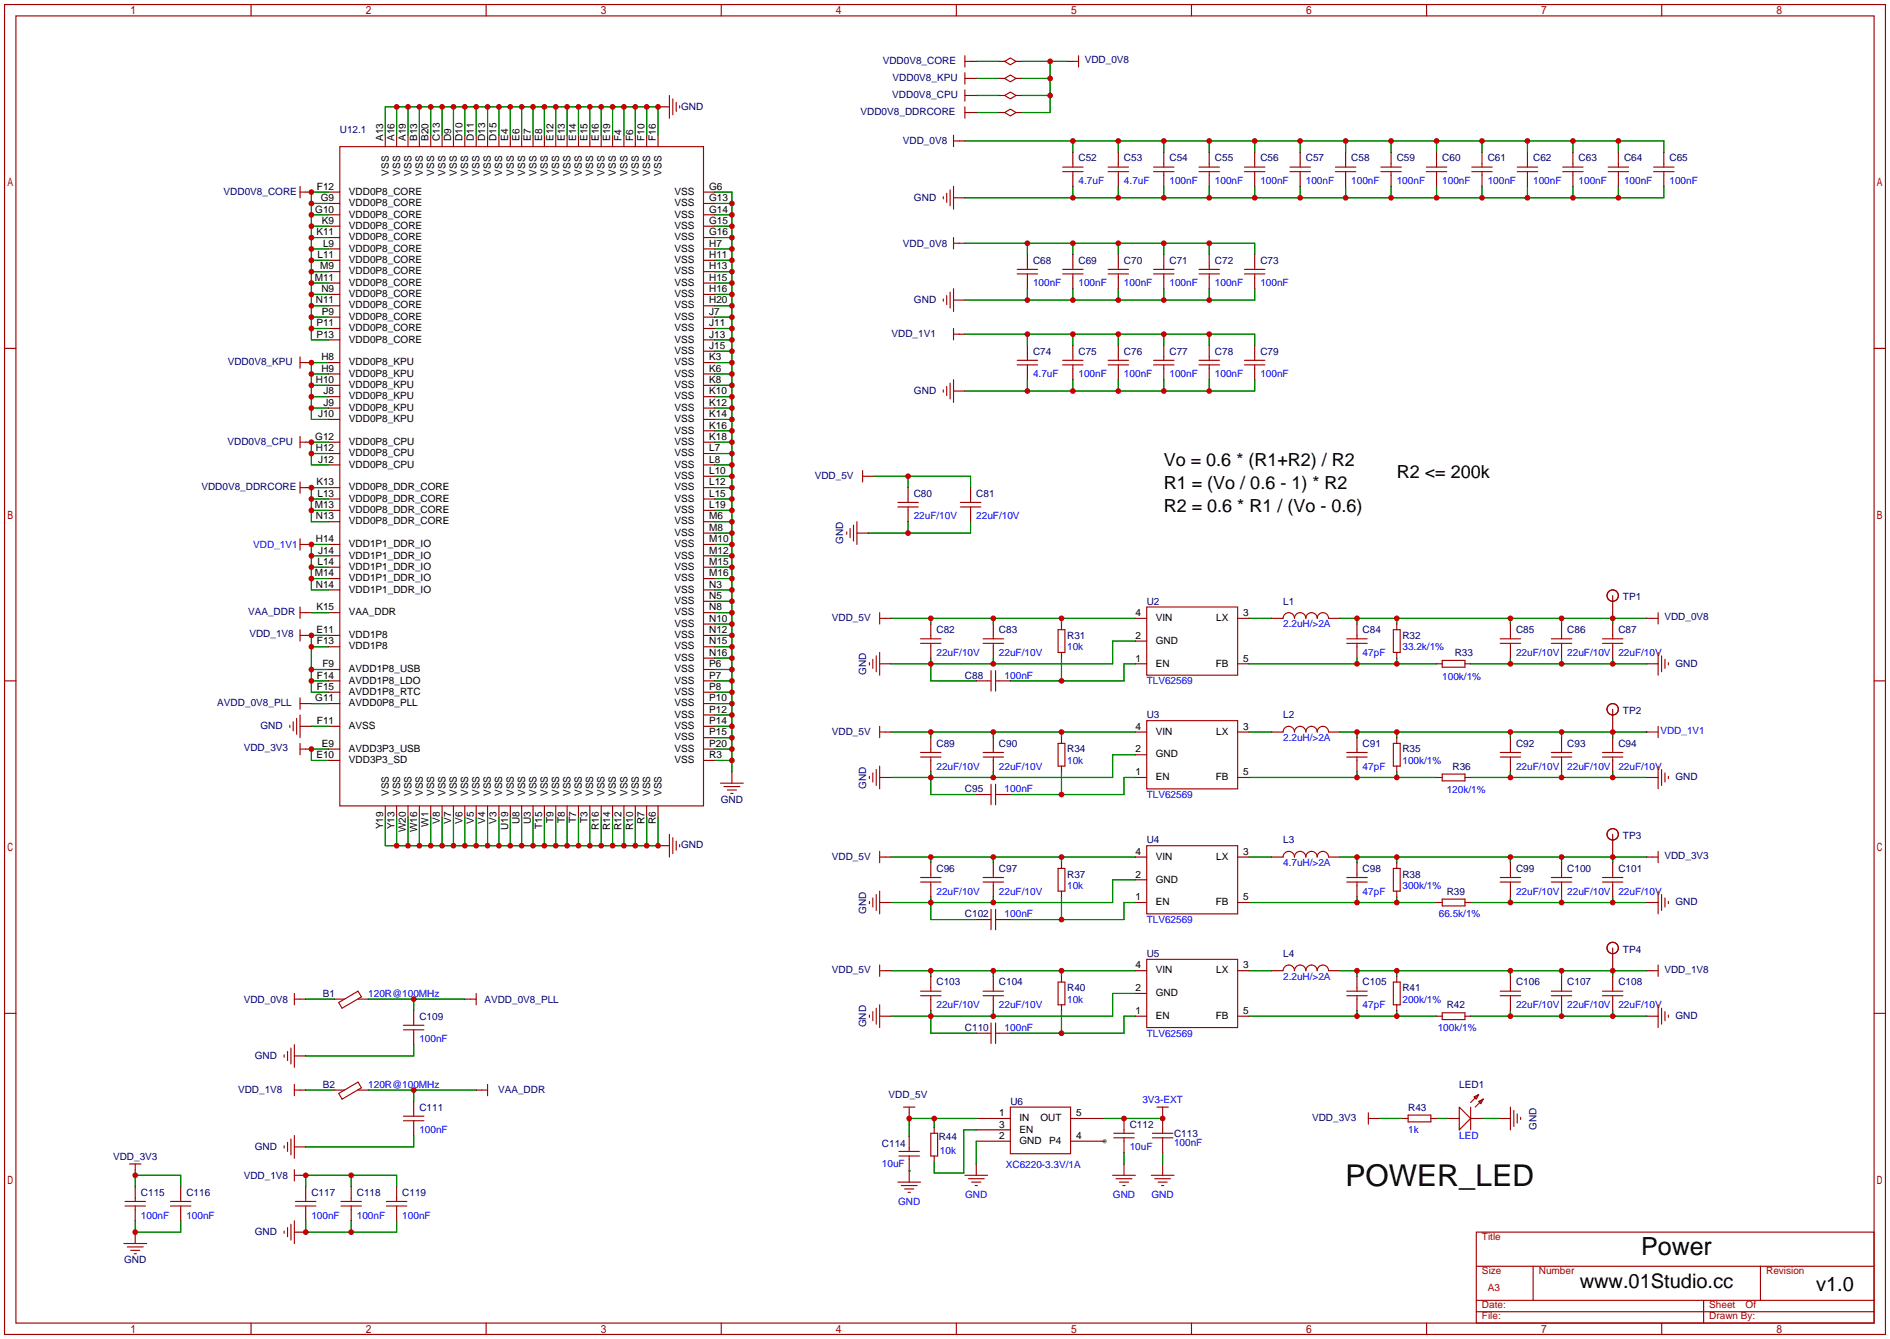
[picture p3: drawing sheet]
<svg xmlns="http://www.w3.org/2000/svg" width="422mm" height="299mm" viewBox="0 0 422 299" stroke-linecap="round" stroke-linejoin="round" font-family="sans-serif">
<defs><g id="words">
<text font-size="6.7" x="300.7" y="264.9">POWER_LED</text>
<text font-size="5.6" x="366.8" y="280.4">Power</text>
<g font-size="4.5">
<text x="353.1" y="287.8">www.01Studio.cc</text>
<text x="405.9" y="288.5">v1.0</text>
</g>
<g font-size="4">
<text x="260.1" y="104.2">Vo = 0.6 * (R1+R2) / R2</text>
<text x="312.2" y="106.8">R2 &lt;= 200k</text>
<text x="260.1" y="109.3">R1 = (Vo / 0.6 - 1) * R2</text>
<text x="260.1" y="114.4">R2 = 0.6 * R1 / (Vo - 0.6)</text>
</g>
<g font-size="2.2" fill="#000080">
<text x="197.3" y="14.3">VDD0V8_CORE</text>
<text x="242.4" y="14.2">VDD_0V8</text>
<text x="199.4" y="21.9">VDD0V8_CPU</text>
<text x="199.5" y="18.1">VDD0V8_KPU</text>
<text x="75.9" y="29.7">U12.1</text>
<text x="152.2" y="24.5">GND</text>
<text x="192.3" y="25.8">VDD0V8_DDRCORE</text>
<text x="201.8" y="32.3">VDD_0V8</text>
<text x="241" y="36.1">C52</text>
<text x="251.2" y="36.1">C53</text>
<text x="261.4" y="36.1">C54</text>
<text x="271.5" y="36.1">C55</text>
<text x="281.7" y="36.1">C56</text>
<text x="291.8" y="36.1">C57</text>
<text x="302" y="36.1">C58</text>
<text x="312.2" y="36.1">C59</text>
<text x="322.3" y="36.1">C60</text>
<text x="332.5" y="36.1">C61</text>
<text x="342.6" y="36.1">C62</text>
<text x="352.8" y="36.1">C63</text>
<text x="363" y="36.1">C64</text>
<text x="373.1" y="36.1">C65</text>
<text x="50" y="43.5">VDD0V8_CORE</text>
<text x="204.3" y="44.8">GND</text>
<text x="201.8" y="55.1">VDD_0V8</text>
<text x="230.9" y="58.9">C68</text>
<text x="241" y="58.9">C69</text>
<text x="251.2" y="58.9">C70</text>
<text x="261.4" y="58.9">C71</text>
<text x="271.5" y="58.9">C72</text>
<text x="281.7" y="58.9">C73</text>
<text x="204.3" y="67.7">GND</text>
<text x="199.2" y="75.3">VDD_1V1</text>
<text x="50.9" y="81.6">VDD0V8_KPU</text>
<text x="230.9" y="79.2">C74</text>
<text x="241" y="79.2">C75</text>
<text x="251.2" y="79.2">C76</text>
<text x="261.4" y="79.2">C77</text>
<text x="271.5" y="79.2">C78</text>
<text x="281.7" y="79.2">C79</text>
<text x="204.3" y="88">GND</text>
<text x="50.8" y="99.4">VDD0V8_CPU</text>
<text x="182.1" y="107">VDD_5V</text>
<text x="45" y="109.6">VDD0V8_DDRCORE</text>
<text x="204.2" y="111">C80</text>
<text x="218.2" y="111">C81</text>
<text x="188.5" y="121.6" transform="rotate(-90 188.5 121.6)">GND</text>
<text x="55.4" y="137.5">VAA_DDR</text>
<text x="256.3" y="135.1">U2</text>
<text x="286.8" y="135.1">L1</text>
<text x="362.7" y="134.1">TP1</text>
<text x="55.7" y="142.4">VDD_1V8</text>
<text x="185.9" y="138.8">VDD_5V</text>
<text x="209.3" y="141.5">C82</text>
<text x="223.3" y="141.5">C83</text>
<text x="238.5" y="142.7">R31</text>
<text x="304.5" y="141.5">C84</text>
<text x="313.4" y="142.7">R32</text>
<text x="338.8" y="141.5">C85</text>
<text x="350.3" y="141.5">C86</text>
<text x="361.7" y="141.5">C87</text>
<text x="372" y="138.6">VDD_0V8</text>
<text x="325.1" y="146.6">R33</text>
<text x="374.5" y="148.9">GND</text>
<text x="193.5" y="150.8" transform="rotate(-90 193.5 150.8)">GND</text>
<text x="215.6" y="151.6">C88</text>
<text x="48.6" y="157.7">AVDD_0V8_PLL</text>
<text x="256.3" y="160.5">U3</text>
<text x="286.8" y="160.5">L2</text>
<text x="362.7" y="159.5">TP2</text>
<text x="54.5" y="167.8">VDD_3V3</text>
<text x="58.2" y="162.9">GND</text>
<text x="185.9" y="164.2">VDD_5V</text>
<text x="209.3" y="166.9">C89</text>
<text x="223.3" y="166.9">C90</text>
<text x="304.5" y="166.9">C91</text>
<text x="338.8" y="166.9">C92</text>
<text x="350.3" y="166.9">C93</text>
<text x="361.7" y="166.9">C94</text>
<text x="238.5" y="168.1">R34</text>
<text x="313.4" y="168.1">R35</text>
<text x="324.6" y="172">R36</text>
<text x="161.1" y="179.4">GND</text>
<text x="193.5" y="176.2" transform="rotate(-90 193.5 176.2)">GND</text>
<text x="215.6" y="177">C95</text>
<text x="374.5" y="174.3">GND</text>
<text x="152.2" y="189.6">GND</text>
<text x="256.3" y="188.5">U4</text>
<text x="286.8" y="188.5">L3</text>
<text x="362.7" y="187.5">TP3</text>
<text x="372" y="192">VDD_3V3</text>
<text x="185.9" y="192.1">VDD_5V</text>
<text x="209.3" y="194.8">C96</text>
<text x="223.3" y="194.8">C97</text>
<text x="238.5" y="196.1">R37</text>
<text x="304.5" y="194.8">C98</text>
<text x="313.4" y="196.1">R38</text>
<text x="338.8" y="194.8">C99</text>
<text x="350.3" y="194.8">C100</text>
<text x="361.7" y="194.8">C101</text>
<text x="323.3" y="199.9">R39</text>
<text x="374.5" y="202.3">GND</text>
<text x="193.5" y="204.2" transform="rotate(-90 193.5 204.2)">GND</text>
<text x="215.6" y="205">C102</text>
<text x="256.3" y="213.9">U5</text>
<text x="286.8" y="213.9">L4</text>
<text x="362.7" y="212.9">TP4</text>
<text x="185.9" y="217.5">VDD_5V</text>
<text x="209.3" y="220.2">C103</text>
<text x="223.3" y="220.2">C104</text>
<text x="238.5" y="221.5">R40</text>
<text x="304.5" y="220.2">C105</text>
<text x="313.4" y="221.5">R41</text>
<text x="338.8" y="220.2">C106</text>
<text x="350.3" y="220.2">C107</text>
<text x="361.7" y="220.2">C108</text>
<text x="372" y="217.4">VDD_1V8</text>
<text x="54.5" y="224">VDD_0V8</text>
<text x="72.1" y="222.8">B1</text>
<text x="93.7" y="227.8">C109</text>
<text x="108.3" y="224">AVDD_0V8_PLL</text>
<text x="323.3" y="225.3">R42</text>
<text x="374.5" y="227.7">GND</text>
<text x="193.5" y="229.6" transform="rotate(-90 193.5 229.6)">GND</text>
<text x="215.6" y="230.4">C110</text>
<text x="57" y="236.6">GND</text>
<text x="53.2" y="244.3">VDD_1V8</text>
<text x="72.1" y="243.1">B2</text>
<text x="111.3" y="244.2">VAA_DDR</text>
<text x="198.6" y="245.5">VDD_5V</text>
<text x="326.1" y="243.1">LED1</text>
<text x="93.7" y="248.2">C111</text>
<text x="225.8" y="246.9">U6</text>
<text x="252.5" y="252">C112</text>
<text x="293.2" y="250.4">VDD_3V3</text>
<text x="314.7" y="248.2">R43</text>
<text x="57" y="256.9">GND</text>
<text x="197.1" y="256.3">C114</text>
<text x="209.8" y="254.8">R44</text>
<text x="262.4" y="254">C113</text>
<text x="343.4" y="252.4" transform="rotate(-90 343.4 252.4)">GND</text>
<text x="25.3" y="259.3">VDD_3V3</text>
<text x="54.5" y="263.4">VDD_1V8</text>
<text x="31.5" y="267.2">C115</text>
<text x="41.7" y="267.2">C116</text>
<text x="69.6" y="267.2">C117</text>
<text x="79.8" y="267.2">C118</text>
<text x="89.9" y="267.2">C119</text>
<text x="57" y="275.9">GND</text>
<text x="27.7" y="282.3">GND</text>
</g>
<g font-size="2.2">
<text x="85.6" y="31.5" transform="rotate(-90 85.6 31.5)">A13</text>
<text x="88.1" y="31.5" transform="rotate(-90 88.1 31.5)">A16</text>
<text x="90.7" y="31.5" transform="rotate(-90 90.7 31.5)">A19</text>
<text x="93.2" y="31.5" transform="rotate(-90 93.2 31.5)">B13</text>
<text x="95.8" y="31.5" transform="rotate(-90 95.8 31.5)">B20</text>
<text x="98.3" y="31.5" transform="rotate(-90 98.3 31.5)">C13</text>
<text x="100.8" y="31.5" transform="rotate(-90 100.8 31.5)">D9</text>
<text x="103.4" y="31.5" transform="rotate(-90 103.4 31.5)">D10</text>
<text x="105.9" y="31.5" transform="rotate(-90 105.9 31.5)">D11</text>
<text x="108.5" y="31.5" transform="rotate(-90 108.5 31.5)">D13</text>
<text x="111" y="31.5" transform="rotate(-90 111 31.5)">D15</text>
<text x="113.5" y="31.5" transform="rotate(-90 113.5 31.5)">E4</text>
<text x="116.1" y="31.5" transform="rotate(-90 116.1 31.5)">E6</text>
<text x="118.6" y="31.5" transform="rotate(-90 118.6 31.5)">E7</text>
<text x="121.2" y="31.5" transform="rotate(-90 121.2 31.5)">E8</text>
<text x="123.7" y="31.5" transform="rotate(-90 123.7 31.5)">E12</text>
<text x="126.2" y="31.5" transform="rotate(-90 126.2 31.5)">E13</text>
<text x="128.8" y="31.5" transform="rotate(-90 128.8 31.5)">E14</text>
<text x="131.3" y="31.5" transform="rotate(-90 131.3 31.5)">E15</text>
<text x="133.9" y="31.5" transform="rotate(-90 133.9 31.5)">E16</text>
<text x="136.4" y="31.5" transform="rotate(-90 136.4 31.5)">E19</text>
<text x="138.9" y="31.5" transform="rotate(-90 138.9 31.5)">F4</text>
<text x="141.5" y="31.5" transform="rotate(-90 141.5 31.5)">F6</text>
<text x="144" y="31.5" transform="rotate(-90 144 31.5)">F10</text>
<text x="146.6" y="31.5" transform="rotate(-90 146.6 31.5)">F16</text>
<text x="86.9" y="39.3" transform="rotate(-90 86.9 39.3)">VSS</text>
<text x="89.4" y="39.3" transform="rotate(-90 89.4 39.3)">VSS</text>
<text x="91.9" y="39.3" transform="rotate(-90 91.9 39.3)">VSS</text>
<text x="94.5" y="39.3" transform="rotate(-90 94.5 39.3)">VSS</text>
<text x="97" y="39.3" transform="rotate(-90 97 39.3)">VSS</text>
<text x="99.6" y="39.3" transform="rotate(-90 99.6 39.3)">VSS</text>
<text x="102.1" y="39.3" transform="rotate(-90 102.1 39.3)">VSS</text>
<text x="104.6" y="39.3" transform="rotate(-90 104.6 39.3)">VSS</text>
<text x="107.2" y="39.3" transform="rotate(-90 107.2 39.3)">VSS</text>
<text x="109.7" y="39.3" transform="rotate(-90 109.7 39.3)">VSS</text>
<text x="112.3" y="39.3" transform="rotate(-90 112.3 39.3)">VSS</text>
<text x="114.8" y="39.3" transform="rotate(-90 114.8 39.3)">VSS</text>
<text x="117.3" y="39.3" transform="rotate(-90 117.3 39.3)">VSS</text>
<text x="119.9" y="39.3" transform="rotate(-90 119.9 39.3)">VSS</text>
<text x="122.4" y="39.3" transform="rotate(-90 122.4 39.3)">VSS</text>
<text x="125" y="39.3" transform="rotate(-90 125 39.3)">VSS</text>
<text x="127.5" y="39.3" transform="rotate(-90 127.5 39.3)">VSS</text>
<text x="130" y="39.3" transform="rotate(-90 130 39.3)">VSS</text>
<text x="132.6" y="39.3" transform="rotate(-90 132.6 39.3)">VSS</text>
<text x="135.1" y="39.3" transform="rotate(-90 135.1 39.3)">VSS</text>
<text x="137.7" y="39.3" transform="rotate(-90 137.7 39.3)">VSS</text>
<text x="140.2" y="39.3" transform="rotate(-90 140.2 39.3)">VSS</text>
<text x="142.7" y="39.3" transform="rotate(-90 142.7 39.3)">VSS</text>
<text x="145.3" y="39.3" transform="rotate(-90 145.3 39.3)">VSS</text>
<text x="147.8" y="39.3" transform="rotate(-90 147.8 39.3)">VSS</text>
<text x="70.4" y="47.5">G10</text>
<text x="70.8" y="42.4">F12</text>
<text x="71.7" y="45">G9</text>
<text x="78" y="43.5">VDD0P8_CORE</text>
<text x="78" y="46.1">VDD0P8_CORE</text>
<text x="150.7" y="43.5">VSS</text>
<text x="150.7" y="46.1">VSS</text>
<text x="158.5" y="42.4">G6</text>
<text x="158.5" y="45">G13</text>
<text x="158.5" y="47.5">G14</text>
<text x="70.7" y="52.6">K11</text>
<text x="71.9" y="50">K9</text>
<text x="78" y="48.6">VDD0P8_CORE</text>
<text x="78" y="51.2">VDD0P8_CORE</text>
<text x="78" y="53.7">VDD0P8_CORE</text>
<text x="150.7" y="48.6">VSS</text>
<text x="150.7" y="51.2">VSS</text>
<text x="150.7" y="53.7">VSS</text>
<text x="158.5" y="50">G15</text>
<text x="158.5" y="52.6">G16</text>
<text x="70.9" y="57.7">L11</text>
<text x="72.2" y="55.1">L9</text>
<text x="78" y="56.2">VDD0P8_CORE</text>
<text x="78" y="58.8">VDD0P8_CORE</text>
<text x="150.7" y="56.2">VSS</text>
<text x="150.7" y="58.8">VSS</text>
<text x="158.5" y="55.1">H7</text>
<text x="158.5" y="57.7">H11</text>
<text x="70.3" y="62.7">M11</text>
<text x="71.6" y="60.2">M9</text>
<text x="71.8" y="65.3">N9</text>
<text x="78" y="61.3">VDD0P8_CORE</text>
<text x="78" y="63.9">VDD0P8_CORE</text>
<text x="150.7" y="61.3">VSS</text>
<text x="150.7" y="63.9">VSS</text>
<text x="158.5" y="60.2">H13</text>
<text x="158.5" y="62.7">H15</text>
<text x="158.5" y="65.3">H16</text>
<text x="70.6" y="67.8">N11</text>
<text x="71.9" y="70.4">P9</text>
<text x="78" y="66.4">VDD0P8_CORE</text>
<text x="78" y="68.9">VDD0P8_CORE</text>
<text x="78" y="71.5">VDD0P8_CORE</text>
<text x="150.7" y="66.4">VSS</text>
<text x="150.7" y="68.9">VSS</text>
<text x="150.7" y="71.5">VSS</text>
<text x="158.5" y="67.8">H20</text>
<text x="158.5" y="70.4">J7</text>
<text x="70.7" y="72.9">P11</text>
<text x="70.7" y="75.4">P13</text>
<text x="78" y="74">VDD0P8_CORE</text>
<text x="78" y="76.6">VDD0P8_CORE</text>
<text x="150.7" y="74">VSS</text>
<text x="150.7" y="76.6">VSS</text>
<text x="158.5" y="72.9">J11</text>
<text x="158.5" y="75.4">J13</text>
<text x="158.5" y="78">J15</text>
<text x="71.8" y="80.5">H8</text>
<text x="71.8" y="83.1">H9</text>
<text x="78" y="81.6">VDD0P8_KPU</text>
<text x="150.7" y="79.1">VSS</text>
<text x="150.7" y="81.6">VSS</text>
<text x="158.5" y="80.5">K3</text>
<text x="158.5" y="83.1">K6</text>
<text x="70.6" y="85.6">H10</text>
<text x="72.3" y="88.1">J8</text>
<text x="78" y="84.2">VDD0P8_KPU</text>
<text x="78" y="86.7">VDD0P8_KPU</text>
<text x="78" y="89.3">VDD0P8_KPU</text>
<text x="150.7" y="84.2">VSS</text>
<text x="150.7" y="86.7">VSS</text>
<text x="150.7" y="89.3">VSS</text>
<text x="158.5" y="85.6">K8</text>
<text x="158.5" y="88.1">K10</text>
<text x="71.1" y="93.2">J10</text>
<text x="72.3" y="90.7">J9</text>
<text x="78" y="91.8">VDD0P8_KPU</text>
<text x="78" y="94.3">VDD0P8_KPU</text>
<text x="150.7" y="91.8">VSS</text>
<text x="150.7" y="94.3">VSS</text>
<text x="158.5" y="90.7">K12</text>
<text x="158.5" y="93.2">K14</text>
<text x="158.5" y="95.8">K16</text>
<text x="70.4" y="98.3">G12</text>
<text x="70.6" y="100.8">H12</text>
<text x="78" y="99.4">VDD0P8_CPU</text>
<text x="78" y="102">VDD0P8_CPU</text>
<text x="150.7" y="96.9">VSS</text>
<text x="150.7" y="99.4">VSS</text>
<text x="150.7" y="102">VSS</text>
<text x="158.5" y="98.3">K18</text>
<text x="158.5" y="100.8">L7</text>
<text x="71.1" y="103.4">J12</text>
<text x="78" y="104.5">VDD0P8_CPU</text>
<text x="150.7" y="104.5">VSS</text>
<text x="150.7" y="107">VSS</text>
<text x="158.5" y="103.4">L8</text>
<text x="158.5" y="105.9">L10</text>
<text x="70.3" y="113.5">M13</text>
<text x="70.7" y="108.5">K13</text>
<text x="70.9" y="111">L13</text>
<text x="78" y="109.6">VDD0P8_DDR_CORE</text>
<text x="78" y="112.1">VDD0P8_DDR_CORE</text>
<text x="150.7" y="109.6">VSS</text>
<text x="150.7" y="112.1">VSS</text>
<text x="158.5" y="108.5">L12</text>
<text x="158.5" y="111">L15</text>
<text x="158.5" y="113.5">L19</text>
<text x="70.6" y="116.1">N13</text>
<text x="78" y="114.7">VDD0P8_DDR_CORE</text>
<text x="78" y="117.2">VDD0P8_DDR_CORE</text>
<text x="150.7" y="114.7">VSS</text>
<text x="150.7" y="117.2">VSS</text>
<text x="150.7" y="119.7">VSS</text>
<text x="158.5" y="116.1">M6</text>
<text x="158.5" y="118.6">M8</text>
<text x="70.6" y="121.2">H14</text>
<text x="71.1" y="123.7">J14</text>
<text x="78" y="122.3">VDD1P1_DDR_IO</text>
<text x="78" y="124.8">VDD1P1_DDR_IO</text>
<text x="150.7" y="122.3">VSS</text>
<text x="150.7" y="124.8">VSS</text>
<text x="158.5" y="121.2">M10</text>
<text x="158.5" y="123.7">M12</text>
<text x="70.3" y="128.8">M14</text>
<text x="70.6" y="131.3">N14</text>
<text x="70.9" y="126.2">L14</text>
<text x="78" y="127.4">VDD1P1_DDR_IO</text>
<text x="78" y="129.9">VDD1P1_DDR_IO</text>
<text x="150.7" y="127.4">VSS</text>
<text x="150.7" y="129.9">VSS</text>
<text x="158.5" y="126.2">M15</text>
<text x="158.5" y="128.8">M16</text>
<text x="158.5" y="131.3">N3</text>
<text x="70.7" y="136.4">K15</text>
<text x="78" y="132.4">VDD1P1_DDR_IO</text>
<text x="78" y="137.5">VAA_DDR</text>
<text x="150.7" y="132.4">VSS</text>
<text x="150.7" y="135">VSS</text>
<text x="150.7" y="137.5">VSS</text>
<text x="158.5" y="133.9">N5</text>
<text x="158.5" y="136.4">N8</text>
<text x="253.8" y="137.7">4</text>
<text x="277.9" y="137.7">3</text>
<text x="70.7" y="141.5">E11</text>
<text x="78" y="142.6">VDD1P8</text>
<text x="150.7" y="140.1">VSS</text>
<text x="150.7" y="142.6">VSS</text>
<text x="158.5" y="138.9">N10</text>
<text x="158.5" y="141.5">N12</text>
<text x="253.8" y="142.7">2</text>
<text x="258.3" y="138.8">VIN</text>
<text x="258.3" y="143.9">GND</text>
<text x="271.8" y="138.8">LX</text>
<text x="70.8" y="144">F13</text>
<text x="72.1" y="149.1">F9</text>
<text x="78" y="145.1">VDD1P8</text>
<text x="150.7" y="145.1">VSS</text>
<text x="150.7" y="147.7">VSS</text>
<text x="158.5" y="144">N15</text>
<text x="158.5" y="146.6">N16</text>
<text x="158.5" y="149.1">P6</text>
<text x="253.8" y="147.8">1</text>
<text x="258.3" y="148.9">EN</text>
<text x="271.7" y="148.9">FB</text>
<text x="277.9" y="147.8">5</text>
<text x="70.8" y="151.6">F14</text>
<text x="70.8" y="154.2">F15</text>
<text x="78" y="150.2">AVDD1P8_USB</text>
<text x="78" y="152.8">AVDD1P8_LDO</text>
<text x="78" y="155.3">AVDD1P8_RTC</text>
<text x="150.7" y="150.2">VSS</text>
<text x="150.7" y="152.8">VSS</text>
<text x="150.7" y="155.3">VSS</text>
<text x="158.5" y="151.6">P7</text>
<text x="158.5" y="154.2">P8</text>
<text x="70.4" y="156.7">G11</text>
<text x="70.8" y="161.8">F11</text>
<text x="78" y="157.8">AVDD0P8_PLL</text>
<text x="150.7" y="157.8">VSS</text>
<text x="150.7" y="160.4">VSS</text>
<text x="158.5" y="156.7">P10</text>
<text x="158.5" y="159.3">P12</text>
<text x="158.5" y="161.8">P14</text>
<text x="71.9" y="166.9">E9</text>
<text x="78" y="168">AVDD3P3_USB</text>
<text x="78" y="162.9">AVSS</text>
<text x="150.7" y="162.9">VSS</text>
<text x="150.7" y="165.5">VSS</text>
<text x="150.7" y="168">VSS</text>
<text x="158.5" y="164.3">P15</text>
<text x="158.5" y="166.9">P20</text>
<text x="253.8" y="163.1">4</text>
<text x="258.3" y="164.2">VIN</text>
<text x="271.8" y="164.2">LX</text>
<text x="277.9" y="163.1">3</text>
<text x="70.7" y="169.4">E10</text>
<text x="78" y="170.5">VDD3P3_SD</text>
<text x="150.7" y="170.5">VSS</text>
<text x="158.5" y="169.4">R3</text>
<text x="253.8" y="168.1">2</text>
<text x="253.8" y="173.2">1</text>
<text x="258.3" y="169.3">GND</text>
<text x="277.9" y="173.2">5</text>
<text x="86.9" y="177.9" transform="rotate(-90 86.9 177.9)">VSS</text>
<text x="89.4" y="177.9" transform="rotate(-90 89.4 177.9)">VSS</text>
<text x="91.9" y="177.9" transform="rotate(-90 91.9 177.9)">VSS</text>
<text x="94.5" y="177.9" transform="rotate(-90 94.5 177.9)">VSS</text>
<text x="97" y="177.9" transform="rotate(-90 97 177.9)">VSS</text>
<text x="99.6" y="177.9" transform="rotate(-90 99.6 177.9)">VSS</text>
<text x="102.1" y="177.9" transform="rotate(-90 102.1 177.9)">VSS</text>
<text x="104.6" y="177.9" transform="rotate(-90 104.6 177.9)">VSS</text>
<text x="107.2" y="177.9" transform="rotate(-90 107.2 177.9)">VSS</text>
<text x="109.7" y="177.9" transform="rotate(-90 109.7 177.9)">VSS</text>
<text x="112.3" y="177.9" transform="rotate(-90 112.3 177.9)">VSS</text>
<text x="114.8" y="177.9" transform="rotate(-90 114.8 177.9)">VSS</text>
<text x="117.3" y="177.9" transform="rotate(-90 117.3 177.9)">VSS</text>
<text x="119.9" y="177.9" transform="rotate(-90 119.9 177.9)">VSS</text>
<text x="122.4" y="177.9" transform="rotate(-90 122.4 177.9)">VSS</text>
<text x="125" y="177.9" transform="rotate(-90 125 177.9)">VSS</text>
<text x="127.5" y="177.9" transform="rotate(-90 127.5 177.9)">VSS</text>
<text x="130" y="177.9" transform="rotate(-90 130 177.9)">VSS</text>
<text x="132.6" y="177.9" transform="rotate(-90 132.6 177.9)">VSS</text>
<text x="135.1" y="177.9" transform="rotate(-90 135.1 177.9)">VSS</text>
<text x="137.7" y="177.9" transform="rotate(-90 137.7 177.9)">VSS</text>
<text x="140.2" y="177.9" transform="rotate(-90 140.2 177.9)">VSS</text>
<text x="142.7" y="177.9" transform="rotate(-90 142.7 177.9)">VSS</text>
<text x="145.3" y="177.9" transform="rotate(-90 145.3 177.9)">VSS</text>
<text x="147.8" y="177.9" transform="rotate(-90 147.8 177.9)">VSS</text>
<text x="258.3" y="174.3">EN</text>
<text x="271.7" y="174.3">FB</text>
<text x="85.6" y="185.3" transform="rotate(-90 85.6 185.3)">Y19</text>
<text x="88.1" y="185.3" transform="rotate(-90 88.1 185.3)">Y13</text>
<text x="90.7" y="186" transform="rotate(-90 90.7 186)">W20</text>
<text x="93.2" y="186" transform="rotate(-90 93.2 186)">W16</text>
<text x="95.8" y="184.7" transform="rotate(-90 95.8 184.7)">W1</text>
<text x="98.3" y="184.1" transform="rotate(-90 98.3 184.1)">V8</text>
<text x="100.8" y="184.1" transform="rotate(-90 100.8 184.1)">V7</text>
<text x="103.4" y="184.1" transform="rotate(-90 103.4 184.1)">V6</text>
<text x="105.9" y="184.1" transform="rotate(-90 105.9 184.1)">V5</text>
<text x="108.5" y="184.1" transform="rotate(-90 108.5 184.1)">V4</text>
<text x="111" y="184.1" transform="rotate(-90 111 184.1)">V3</text>
<text x="113.5" y="185.5" transform="rotate(-90 113.5 185.5)">U19</text>
<text x="116.1" y="184.2" transform="rotate(-90 116.1 184.2)">U8</text>
<text x="118.6" y="184.2" transform="rotate(-90 118.6 184.2)">U3</text>
<text x="121.2" y="185.2" transform="rotate(-90 121.2 185.2)">T15</text>
<text x="123.7" y="184" transform="rotate(-90 123.7 184)">T9</text>
<text x="126.2" y="184" transform="rotate(-90 126.2 184)">T8</text>
<text x="128.8" y="184" transform="rotate(-90 128.8 184)">T7</text>
<text x="131.3" y="184" transform="rotate(-90 131.3 184)">T3</text>
<text x="133.9" y="185.5" transform="rotate(-90 133.9 185.5)">R16</text>
<text x="136.4" y="185.5" transform="rotate(-90 136.4 185.5)">R14</text>
<text x="138.9" y="185.5" transform="rotate(-90 138.9 185.5)">R12</text>
<text x="141.5" y="185.5" transform="rotate(-90 141.5 185.5)">R10</text>
<text x="144" y="184.2" transform="rotate(-90 144 184.2)">R7</text>
<text x="146.6" y="184.2" transform="rotate(-90 146.6 184.2)">R6</text>
<text x="253.8" y="191">4</text>
<text x="277.9" y="191">3</text>
<text x="253.8" y="196.1">2</text>
<text x="258.3" y="192.1">VIN</text>
<text x="258.3" y="197.2">GND</text>
<text x="271.8" y="192.1">LX</text>
<text x="253.8" y="201.2">1</text>
<text x="258.3" y="202.3">EN</text>
<text x="271.7" y="202.3">FB</text>
<text x="277.9" y="201.2">5</text>
<text x="253.8" y="216.4">4</text>
<text x="253.8" y="221.5">2</text>
<text x="258.3" y="217.5">VIN</text>
<text x="271.8" y="217.5">LX</text>
<text x="277.9" y="216.4">3</text>
<text x="253.8" y="226.6">1</text>
<text x="258.3" y="222.6">GND</text>
<text x="258.3" y="227.7">EN</text>
<text x="271.7" y="227.7">FB</text>
<text x="277.9" y="226.6">5</text>
<text x="223.3" y="249.4">1</text>
<text x="223.3" y="252">3</text>
<text x="227.8" y="250.5">IN</text>
<text x="232.5" y="250.5">OUT</text>
<text x="240.5" y="249.4">5</text>
<text x="223.3" y="254.5">2</text>
<text x="227.8" y="253.1">EN</text>
<text x="227.8" y="255.6">GND</text>
<text x="234.5" y="255.6">P4</text>
<text x="240.5" y="254.5">4</text>
</g>
<g font-size="2.2" fill="#00f">
<text x="241" y="41.1">4.7uF</text>
<text x="251.2" y="41.1">4.7uF</text>
<text x="261.4" y="41.1">100nF</text>
<text x="271.5" y="41.1">100nF</text>
<text x="281.7" y="41.1">100nF</text>
<text x="291.8" y="41.1">100nF</text>
<text x="302" y="41.1">100nF</text>
<text x="312.2" y="41.1">100nF</text>
<text x="322.3" y="41.1">100nF</text>
<text x="332.5" y="41.1">100nF</text>
<text x="342.6" y="41.1">100nF</text>
<text x="352.8" y="41.1">100nF</text>
<text x="363" y="41.1">100nF</text>
<text x="373.1" y="41.1">100nF</text>
<text x="230.9" y="64">100nF</text>
<text x="241" y="64">100nF</text>
<text x="251.2" y="64">100nF</text>
<text x="261.4" y="64">100nF</text>
<text x="271.5" y="64">100nF</text>
<text x="281.7" y="64">100nF</text>
<text x="230.9" y="84.3">4.7uF</text>
<text x="241" y="84.3">100nF</text>
<text x="251.2" y="84.3">100nF</text>
<text x="261.4" y="84.3">100nF</text>
<text x="271.5" y="84.3">100nF</text>
<text x="281.7" y="84.3">100nF</text>
<text x="204.2" y="116.1">22uF/10V</text>
<text x="218.2" y="116.1">22uF/10V</text>
<text x="56.6" y="122.4">VDD_1V1</text>
<text x="286.8" y="140.2">2.2uH/&gt;2A</text>
<text x="209.3" y="146.6">22uF/10V</text>
<text x="223.3" y="146.6">22uF/10V</text>
<text x="238.5" y="145.3">10k</text>
<text x="304.5" y="146.6">47pF</text>
<text x="313.4" y="145.3">33.2k/1%</text>
<text x="338.8" y="146.6">22uF/10V</text>
<text x="350.3" y="146.6">22uF/10V</text>
<text x="361.7" y="146.6">22uF/10V</text>
<text x="224.5" y="151.6">100nF</text>
<text x="256.3" y="152.9">TLV62569</text>
<text x="322.3" y="151.9">100k/1%</text>
<text x="286.8" y="165.6">2.2uH/&gt;2A</text>
<text x="371.1" y="164">VDD_1V1</text>
<text x="209.3" y="172">22uF/10V</text>
<text x="223.3" y="172">22uF/10V</text>
<text x="238.5" y="170.7">10k</text>
<text x="304.5" y="172">47pF</text>
<text x="313.4" y="170.7">100k/1%</text>
<text x="338.8" y="172">22uF/10V</text>
<text x="350.3" y="172">22uF/10V</text>
<text x="361.7" y="172">22uF/10V</text>
<text x="224.5" y="177">100nF</text>
<text x="256.3" y="178.3">TLV62569</text>
<text x="323.3" y="177.3">120k/1%</text>
<text x="286.8" y="193.5">4.7uH/&gt;2A</text>
<text x="209.3" y="199.9">22uF/10V</text>
<text x="223.3" y="199.9">22uF/10V</text>
<text x="238.5" y="198.6">10k</text>
<text x="304.5" y="199.9">47pF</text>
<text x="313.4" y="198.6">300k/1%</text>
<text x="338.8" y="199.9">22uF/10V</text>
<text x="350.3" y="199.9">22uF/10V</text>
<text x="361.7" y="199.9">22uF/10V</text>
<text x="224.5" y="205">100nF</text>
<text x="256.3" y="206.2">TLV62569</text>
<text x="321.6" y="205">66.5k/1%</text>
<text x="286.8" y="218.9">2.2uH/&gt;2A</text>
<text x="82.3" y="222.8">120R@100MHz</text>
<text x="209.3" y="225.3">22uF/10V</text>
<text x="223.3" y="225.3">22uF/10V</text>
<text x="238.5" y="224">10k</text>
<text x="304.5" y="225.3">47pF</text>
<text x="313.4" y="224">200k/1%</text>
<text x="338.8" y="225.3">22uF/10V</text>
<text x="350.3" y="225.3">22uF/10V</text>
<text x="361.7" y="225.3">22uF/10V</text>
<text x="93.7" y="232.9">100nF</text>
<text x="224.5" y="230.4">100nF</text>
<text x="256.3" y="231.6">TLV62569</text>
<text x="321.3" y="230.4">100k/1%</text>
<text x="82.3" y="243.1">120R@100MHz</text>
<text x="255.3" y="246.4">3V3-EXT</text>
<text x="93.7" y="253.2">100nF</text>
<text x="210.1" y="257.8">10k</text>
<text x="252.5" y="257">10uF</text>
<text x="262.4" y="256">100nF</text>
<text x="314.7" y="253.2">1k</text>
<text x="326.1" y="254.5">LED</text>
<text x="197.1" y="260.9">10uF</text>
<text x="224.8" y="261.1">XC6220-3.3V/1A</text>
<text x="200.7" y="269.2">GND</text>
<text x="215.7" y="267.7">GND</text>
<text x="248.7" y="267.7">GND</text>
<text x="257.4" y="267.7">GND</text>
<text x="31.5" y="272.3">100nF</text>
<text x="41.7" y="272.3">100nF</text>
<text x="69.6" y="272.3">100nF</text>
<text x="79.8" y="272.3">100nF</text>
<text x="89.9" y="272.3">100nF</text>
</g>
<g font-size="2.2" fill="#a00000">
<text x="331.2" y="277.1">Title</text>
<text x="331.2" y="284.7">Size</text>
<text x="343.9" y="284.7">Number</text>
<text x="394.7" y="284.7">Revision</text>
<text x="331.2" y="292.3">Date:</text>
<text x="332.5" y="288.5">A3</text>
<text x="382" y="292.3">Sheet</text>
<text x="390.1" y="292.3">Of</text>
<text x="331.2" y="294.8">File:</text>
<text x="382" y="294.8">Drawn By:</text>
</g>
</g></defs>
<circle cx="246.9" cy="255" r=".51" fill="#999"/>
<g fill="none" stroke="#a10000" stroke-width=".25">
<path d="M1 1h420.4v297.2h-420.4zM3.6 3.6h415.2v292.1h-415.2zM56.1 1v2.6M108.6 1v2.6M161.2 1v2.6M213.7 1v2.6M215.6 12.4v2.6M215.6 16.3v2.5M215.6 13.7h1.3M215.6 17.5h1.3M224.5 13.7l1.3-.7 1.3 .7-1.3 .8zM224.5 17.5l1.3-.7 1.3 .7-1.3 .8z"/>
<path d="M239.8 13.7h1.2M241 12.4v2.6M266.3 1v2.6M318.8 1v2.6M371.4 1v2.6M75.9 32.8h81.3v147.3h-81.3zM149.6 21.3v5.1M150.4 22.1v3.6M151.1 22.9v2M151.9 23.6v.5M213.1 30.2v2.6M213.1 31.5h1.3"/>
<path d="M215.6 20.1v2.5M215.6 23.9v2.5M215.6 21.3h1.3M215.6 25.1h1.3M224.5 21.3l1.3-.7 1.3 .7-1.3 .8zM224.5 25.1l1.3-.7 1.3 .7-1.3 .8zM237.5 38.4h4.6M237.5 37.3h4.6M239.8 36.6v.7M239.8 38.4v.7M247.6 38.4h4.6M247.6 37.3h4.6"/>
<path d="M249.9 36.6v.7M249.9 38.4v.7M257.8 38.4h4.6M257.8 37.3h4.6M260.1 36.6v.7M260.1 38.4v.7M268 38.4h4.5M268 37.3h4.5M270.3 36.6v.7M270.3 38.4v.7M278.1 38.4h4.6M278.1 37.3h4.6"/>
<path d="M280.4 36.6v.7M280.4 38.4v.7M288.3 38.4h4.6M288.3 37.3h4.6M290.6 36.6v.7M290.6 38.4v.7M298.4 38.4h4.6M298.4 37.3h4.6M300.7 36.6v.7M300.7 38.4v.7M308.6 38.4h4.6M308.6 37.3h4.6"/>
<path d="M310.9 36.6v.7M310.9 38.4v.7M318.8 38.4h4.5M318.8 37.3h4.5M321.1 36.6v.7M321.1 38.4v.7M328.9 38.4h4.6M328.9 37.3h4.6M331.2 36.6v.7M331.2 38.4v.7M339.1 38.4h4.6M339.1 37.3h4.6"/>
<path d="M341.4 36.6v.7M341.4 38.4v.7M349.2 38.4h4.6M349.2 37.3h4.6M351.5 36.6v.7M351.5 38.4v.7M359.4 38.4h4.6M359.4 37.3h4.6M361.7 36.6v.7M361.7 38.4v.7M369.6 38.4h4.5M369.6 37.3h4.5"/>
<path d="M371.9 36.6v.7M371.9 38.4v.7M67.1 41.7v2.5M67.1 42.9h1.2M210.8 43.9v.6M211.6 43.2v2M212.3 42.4v3.6M213.1 41.7v5M213.1 53.1v2.5M213.1 54.4h1.3M229.6 59.4v.8M239.8 59.4v.8"/>
<path d="M249.9 59.4v.8M260.1 59.4v.8M270.3 59.4v.8M280.4 59.4v.8M1 77.9h2.6M67.1 79.8v2.5M210.8 66.8v.5M211.6 66v2.1M212.3 65.3v3.5M213.1 64.5v5.1M213.1 73.4v2.5M213.1 74.7h1.3"/>
<path d="M227.3 61.2h4.6M227.3 60.2h4.6M229.6 61.2v.8M229.6 79.8v.7M237.5 61.2h4.6M237.5 60.2h4.6M239.8 61.2v.8M239.8 79.8v.7M247.6 61.2h4.6M247.6 60.2h4.6M249.9 61.2v.8M249.9 79.8v.7"/>
<path d="M257.8 61.2h4.6M257.8 60.2h4.6M260.1 61.2v.8M260.1 79.8v.7M268 61.2h4.5M268 60.2h4.5M270.3 61.2v.8M270.3 79.8v.7M278.1 61.2h4.6M278.1 60.2h4.6M280.4 61.2v.8M280.4 79.8v.7"/>
<path d="M418.8 77.9h2.6M67.1 97.5v2.6M67.1 98.8h1.2M67.1 81h1.2M210.8 87.1v.5M211.6 86.4v2M212.3 85.6v3.6M213.1 84.8v5.1M227.3 81.5h4.6M227.3 80.5h4.6M229.6 81.5v.8M237.5 81.5h4.6"/>
<path d="M237.5 80.5h4.6M239.8 81.5v.8M247.6 81.5h4.6M247.6 80.5h4.6M249.9 81.5v.8M257.8 81.5h4.6M257.8 80.5h4.6M260.1 81.5v.8M268 81.5h4.5M268 80.5h4.5M270.3 81.5v.8M278.1 81.5h4.6"/>
<path d="M278.1 80.5h4.6M280.4 81.5v.8M67.1 107.7v2.5M67.1 109h1.2M189.2 118.9v.5M190 118.1v2M190.8 117.3v3.6M191.5 116.6v5.1M192.8 105.2v2.5M192.8 106.4h1.3M200.7 113.3h4.5M200.7 112.3h4.5"/>
<path d="M202.9 111.5v.8M202.9 113.3v.7M214.6 113.3h4.6M214.6 112.3h4.6M216.9 111.5v.8M216.9 113.3v.7M67.1 120.4v2.5M67.1 135.6v2.6M67.1 136.9h1.2M67.1 121.7h2.5M196.6 138.2h1.3M196.6 136.9v2.5"/>
<path d="M256.3 135.6h20.3v15.3h-20.3zM286.8 138.2a1.27 1.27 0 0 1 1.2-1.3 1.27 1.27 0 0 1 1.3 1.3 1.27 1.27 0 0 1 1.3-1.3 1.27 1.27 0 0 1 1.2 1.3 1.27 1.27 0 0 1 1.3-1.3 1.27 1.27 0 0 1 1.3 1.3 1.27 1.27 0 0 1 1.3-1.3 1.27 1.27 0 0 1 1.2 1.3M369.3 138.2h1.3M370.6 136.9v2.5M1 152.1h2.6M67.1 140.7v2.6M67.1 156v2.5M67.1 159.8v5M67.1 157.2h1.2M67.1 142h1.2M194.3 148.1v.5M195.1 147.3v2.1"/>
<path d="M195.8 146.6v3.5M196.6 145.8v5.1M205.7 143.8h4.6M205.7 142.7h4.6M208 142v.7M208 143.8v.7M219.7 143.8h4.6M219.7 142.7h4.6M220.7 152.1h.8M221.5 149.9v4.5M222 142v.7M222 143.8v.7"/>
<path d="M222.5 152.1h.8M222.5 149.9v4.5M236.5 140.7h1.5v5.1h-1.5zM301 143.8h4.6M301 142.7h4.6M303.3 142v.7M303.3 143.8v.7M311.4 140.7h1.5v5.1h-1.5zM322.3 147.6h5.1v1.5h-5.1zM335.3 143.8h4.6M335.3 142.7h4.6M337.6 142v.7"/>
<path d="M337.6 143.8v.7M346.7 143.8h4.6M346.7 142.7h4.6M349 142v.7M349 143.8v.7M358.1 143.8h4.6M358.1 142.7h4.6M360.4 142v.7M360.4 143.8v.7M370.6 145.8v5.1M371.3 146.6v3.5M372.1 147.3v2.1"/>
<path d="M372.9 148.1v.5M418.8 152.1h2.6M64.8 162.1v.5M65.5 161.3v2M66.3 160.5v3.6M67.1 166.1v2.6M67.1 167.4h1.2M161 175h5.1M161.8 175.8h3.6M162.6 176.5h2M163.3 177.3h.5M194.3 173.5v.5"/>
<path d="M195.1 172.7v2.1M195.8 172v3.5M196.6 162.3v2.5M196.6 171.2v5.1M196.6 163.6h1.3M205.7 169.2h4.6M205.7 168.1h4.6M208 167.4v.7M208 169.2v.7M219.7 169.2h4.6M219.7 168.1h4.6M220.7 177.5h.8"/>
<path d="M221.5 175.3v4.5M222 167.4v.7M222 169.2v.7M222.5 177.5h.8M222.5 175.3v4.5M236.5 166.1h1.5v5.1h-1.5zM256.3 161h20.3v15.3h-20.3zM286.8 163.6a1.27 1.27 0 0 1 1.2-1.3 1.27 1.27 0 0 1 1.3 1.3 1.27 1.27 0 0 1 1.3-1.3 1.27 1.27 0 0 1 1.2 1.3 1.27 1.27 0 0 1 1.3-1.3 1.27 1.27 0 0 1 1.3 1.3 1.27 1.27 0 0 1 1.3-1.3 1.27 1.27 0 0 1 1.2 1.3M301 169.2h4.6M301 168.1h4.6M303.3 167.4v.7M303.3 169.2v.7"/>
<path d="M311.4 166.1h1.5v5.1h-1.5zM322.3 173h5.1v1.5h-5.1zM335.3 169.2h4.6M335.3 168.1h4.6M337.6 167.4v.7M337.6 169.2v.7M346.7 169.2h4.6M346.7 168.1h4.6M349 167.4v.7M349 169.2v.7M358.1 169.2h4.6M358.1 168.1h4.6"/>
<path d="M360.4 167.4v.7M360.4 169.2v.7M368 163.6h2.6M370.6 162.3v2.5M370.6 171.2v5.1M371.3 172v3.5M372.1 172.7v2.1M372.9 173.5v.5M149.6 186.4v5.1M150.4 187.2v3.6M151.1 188v2M151.9 188.7v.5"/>
<path d="M195.8 199.9v3.6M196.6 190.2v2.6M196.6 199.1v5.1M196.6 191.5h1.3M205.7 197.1h4.6M205.7 196.1h4.6M208 195.3v.8M208 197.1v.8M219.7 197.1h4.6M219.7 196.1h4.6M222 195.3v.8M222 197.1v.8"/>
<path d="M236.5 194.1h1.5v5h-1.5zM256.3 189h20.3v15.2h-20.3zM286.8 191.5a1.27 1.27 0 0 1 1.2-1.3 1.27 1.27 0 0 1 1.3 1.3 1.27 1.27 0 0 1 1.3-1.3 1.27 1.27 0 0 1 1.2 1.3 1.27 1.27 0 0 1 1.3-1.3 1.27 1.27 0 0 1 1.3 1.3 1.27 1.27 0 0 1 1.3-1.3 1.27 1.27 0 0 1 1.2 1.3M301 197.1h4.6M301 196.1h4.6M303.3 195.3v.8M303.3 197.1v.8M311.4 194.1h1.5v5h-1.5zM335.3 197.1h4.6M335.3 196.1h4.6M337.6 195.3v.8M337.6 197.1v.8"/>
<path d="M346.7 197.1h4.6M346.7 196.1h4.6M349 195.3v.8M349 197.1v.8M358.1 197.1h4.6M358.1 196.1h4.6M360.4 195.3v.8M360.4 197.1v.8M369.3 191.5h1.3M370.6 190.2v2.6M370.6 199.1v5.1M371.3 199.9v3.6"/>
<path d="M194.3 201.4v.5M195.1 200.7v2M196.6 215.6v2.6M196.6 216.9h1.3M220.7 205.5h.8M221.5 203.2v4.6M222.5 203.2v4.6M222.5 205.5h.8M236.5 219.5h1.5v5h-1.5zM256.3 214.4h20.3v15.2h-20.3zM286.8 216.9a1.27 1.27 0 0 1 1.2-1.3 1.27 1.27 0 0 1 1.3 1.3 1.27 1.27 0 0 1 1.3-1.3 1.27 1.27 0 0 1 1.2 1.3 1.27 1.27 0 0 1 1.3-1.3 1.27 1.27 0 0 1 1.3 1.3 1.27 1.27 0 0 1 1.3-1.3 1.27 1.27 0 0 1 1.2 1.3M311.4 219.5h1.5v5h-1.5z"/>
<path d="M322.3 200.9h5.1v1.5h-5.1zM369.3 216.9h1.3M370.6 215.6v2.6M372.1 200.7v2M372.9 201.4v.5M1 226.4h2.6M63.5 235.7v.5M64.3 234.9v2.1M65 234.2v3.5M65.8 222v2.5M65.8 233.4v5.1M65.8 223.3h1.3"/>
<path d="M75.7 224l4.3-2.5 .8 1.3-4.3 2.5zM90.2 230.1h4.5M90.2 229.1h4.5M92.5 228.3v.8M92.5 230.1v.8M105.2 223.3h1.2M106.4 222v2.5M194.3 226.8v.5M195.1 226.1v2M195.8 225.3v3.6M196.6 224.5v5.1M205.7 222.5h4.6"/>
<path d="M205.7 221.5h4.6M208 220.7v.8M208 222.5v.8M219.7 222.5h4.6M219.7 221.5h4.6M220.7 230.9h.8M221.5 228.6v4.6M222 220.7v.8M222 222.5v.8M222.5 228.6v4.6M222.5 230.9h.8M301 222.5h4.6"/>
<path d="M301 221.5h4.6M303.3 220.7v.8M303.3 222.5v.8M322.3 226.3h5.1v1.5h-5.1zM335.3 222.5h4.6M335.3 221.5h4.6M337.6 220.7v.8M337.6 222.5v.8M346.7 222.5h4.6M346.7 221.5h4.6M349 220.7v.8M349 222.5v.8"/>
<path d="M358.1 222.5h4.6M358.1 221.5h4.6M360.4 220.7v.8M360.4 222.5v.8M370.6 224.5v5.1M371.3 225.3v3.6M372.1 226.1v2M372.9 226.8v.5M418.8 226.4h2.6M63.5 256v.5M64.3 255.3v2M65 254.5v3.6"/>
<path d="M65.8 242.3v2.6M65.8 253.7v5.1M65.8 243.6h1.3M75.7 244.3l4.3-2.5 .8 1.3-4.3 2.5zM90.2 250.4h4.5M90.2 249.4h4.5M92.5 248.7v.7M92.5 250.4v.8M107.7 243.6h1.3M109 242.3v2.6M200.9 258.3h4.6M200.9 257.3h4.6"/>
<path d="M201.9 247.4h2.6M203.2 247.4v1.3M203.2 256.5v.8M203.2 258.3v.8M208 253.2h1.5v5.1h-1.5zM225.8 247.4h13.5v10.4h-13.5zM248.9 253.2h4.6M248.9 254.3h4.6M251.2 252.5v.7M251.2 254.3v.7M257.6 253.2h4.5M257.6 254.3h4.5"/>
<path d="M258.6 247.4h2.5M259.8 247.4v2.5M259.8 252.5v.7M259.8 254.3v.7M305.8 248.7v2.5M305.8 249.9h1.3M314.7 249.2h5.1v1.5h-5.1zM326.1 247.4l2.6 2.5-2.6 2.6zM328.7 247.4v5.1M329.4 245.1l1.1-.5-.6 1zM330.5 246.1l1-.5-.5 1zM330.5 244.6l-1.8 1.8"/>
<path d="M331.5 245.6l-1.8 1.8M337.6 247.4v5.1M338.3 248.2v3.5M339.1 248.9v2.1M339.9 249.7v.5M27.7 277.9h5.1M27.9 269.5h4.6M27.9 268.5h4.6M28.4 278.6h3.6M29 260.1h2.5M29.2 279.4h2M30.2 260.1v1.3"/>
<path d="M30.2 267.7v.8M30.2 269.5v.8M38.1 269.5h4.6M38.1 268.5h4.6M40.4 267.7v.8M40.4 269.5v.8M63.5 275.1v.5M64.3 274.3v2.1M65 273.6v3.5M65.8 261.4v2.5M65.8 272.8v5.1M65.8 262.6h1.3"/>
<path d="M66 269.5h4.6M66 268.5h4.6M68.3 267.7v.8M68.3 269.5v.8M76.2 269.5h4.6M76.2 268.5h4.6M78.5 267.7v.8M78.5 269.5v.8M86.4 269.5h4.5M86.4 268.5h4.5M88.6 267.7v.8M88.6 269.5v.8"/>
<path d="M200.7 264.2h5M201.4 264.9h3.6M202.2 265.7h2M202.9 266.4h.6M203.2 261.6v2.6M215.6 262.6h5.1M216.4 263.4h3.6M217.2 264.2h2M217.9 264.9h.5M218.2 260.1v2.5M248.7 262.6h5M249.4 263.4h3.6"/>
<path d="M250.2 264.2h2M251 264.9h.5M251.2 260.1v2.5M257.3 262.6h5.1M258.1 263.4h3.5M258.8 264.2h2.1M259.6 264.9h.5M259.8 260.1v2.5M329.9 275.3h88.9v20.4h-88.9zM30 280.2h.5M56.1 295.7v2.5M108.6 295.7v2.5"/>
<path d="M161.2 295.7v2.5M213.7 295.7v2.5M266.3 295.7v2.5M318.8 295.7v2.5M329.9 293.1h88.9M329.9 290.6h88.9M329.9 283h88.9M342.6 283v7.6M371.4 295.7v2.5M380.7 290.6v5.1M393.4 283v7.6"/>
<circle cx="360.4" cy="133.1" r="1.27"/>
<circle cx="360.4" cy="158.5" r="1.27"/>
<circle cx="360.4" cy="186.4" r="1.27"/>
<circle cx="360.4" cy="211.8" r="1.27"/>
</g>
<g fill="none" stroke="#008700" stroke-width=".25">
<path d="M218.2 17.5h5.1M218.2 13.7h5.1M228.3 17.5h6.4M228.3 13.7h10.2M234.7 13.7v11.4h-6.4M86.1 30.2v-6.3h61v6.3M88.6 23.9v6.3M91.2 23.9v6.3M93.7 23.9v6.3M96.3 23.9v6.3M98.8 23.9v6.3M101.3 23.9v6.3"/>
<path d="M103.9 23.9v6.3M106.4 23.9v6.3M109 23.9v6.3M111.5 23.9v6.3M114 23.9v6.3M116.6 23.9v6.3M119.1 23.9v6.3M121.7 23.9v6.3M124.2 23.9v6.3M126.7 23.9v6.3M129.3 23.9v6.3M131.8 23.9v6.3"/>
<path d="M134.4 23.9v6.3M136.9 23.9v6.3M139.4 23.9v6.3M142 23.9v6.3M144.5 23.9v6.3M215.6 31.5h156.3v2.5M218.2 25.1h5.1M218.2 21.3h5.1M228.3 21.3h6.4M239.8 31.5v2.5M249.9 31.5v2.5M260.1 31.5v2.5"/>
<path d="M270.3 31.5v2.5M280.4 31.5v2.5M290.6 31.5v2.5M300.7 31.5v2.5M310.9 31.5v2.5M321.1 31.5v2.5M331.2 31.5v2.5M341.4 31.5v2.5M351.5 31.5v2.5M361.7 31.5v2.5M69.6 53.1h3.8M69.6 48h3.8"/>
<path d="M69.6 45.5h3.8M69.6 50.5h3.8M69.6 58.2h3.8M69.6 55.6h3.8M73.4 42.9h-3.8v33h3.8M159.8 53.1h3.8M159.8 48h3.8M159.8 45.5h3.8M159.8 42.9h3.8v129.6M159.8 50.5h3.8M159.8 58.2h3.8M159.8 55.6h3.8"/>
<path d="M215.6 54.4h64.8v2.5M229.6 54.4v2.5M239.8 41.7v2.5M239.8 54.4v2.5M249.9 41.7v2.5M249.9 54.4v2.5M260.1 41.7v2.5M260.1 54.4v2.5M270.3 41.7v2.5M270.3 54.4v2.5M280.4 41.7v2.5M290.6 41.7v2.5"/>
<path d="M300.7 41.7v2.5M310.9 41.7v2.5M321.1 41.7v2.5M331.2 41.7v2.5M341.4 41.7v2.5M351.5 41.7v2.5M361.7 41.7v2.5M371.9 41.7v2.5h-156.3M69.6 63.2h3.8M69.6 60.7h3.8M69.6 73.4h3.8M69.6 68.3h3.8"/>
<path d="M69.6 65.8h3.8M69.6 70.9h3.8M159.8 63.2h3.8M159.8 60.7h3.8M159.8 73.4h3.8M159.8 68.3h3.8M159.8 65.8h3.8M159.8 70.9h3.8M159.8 78.5h3.8M159.8 75.9h3.8M215.6 74.7h64.8v2.5M229.6 64.5v2.6"/>
<path d="M229.6 74.7v2.5M239.8 64.5v2.6M239.8 74.7v2.5M249.9 64.5v2.6M249.9 74.7v2.5M260.1 64.5v2.6M260.1 74.7v2.5M270.3 64.5v2.6M270.3 74.7v2.5M280.4 64.5v2.6h-64.8M69.6 83.6h3.8M69.6 88.6h3.8"/>
<path d="M69.6 86.1h3.8M69.6 91.2h3.8M73.4 98.8h-3.8v5.1h3.8M73.4 81h-3.8v12.7h3.8M159.8 83.6h3.8M159.8 81h3.8M159.8 93.7h3.8M159.8 88.6h3.8M159.8 86.1h3.8M159.8 91.2h3.8M159.8 98.8h3.8M159.8 96.3h3.8"/>
<path d="M229.6 84.8v2.6M239.8 84.8v2.6M249.9 84.8v2.6M260.1 84.8v2.6M270.3 84.8v2.6M280.4 84.8v2.6h-64.8M69.6 101.3h3.8M69.6 114h3.8M69.6 111.5h3.8M73.4 109h-3.8v7.6h3.8M159.8 103.9h3.8M159.8 101.3h3.8"/>
<path d="M159.8 114h3.8M159.8 109h3.8M159.8 106.4h3.8M159.8 111.5h3.8M159.8 119.1h3.8M159.8 116.6h3.8M195.3 106.4h21.6v2.6M202.9 106.4v2.6M202.9 116.6v2.5M216.9 116.6v2.5h-22.8M69.6 124.2h3.8M69.6 129.3h3.8"/>
<path d="M69.6 126.7h3.8M69.6 136.9h3.8M73.4 121.7h-3.8v10.1h3.8M159.8 124.2h3.8M159.8 121.7h3.8M159.8 134.4h3.8M159.8 129.3h3.8M159.8 126.7h3.8M159.8 131.8h3.8M159.8 139.4h3.8M159.8 136.9h3.8M199.1 138.2h54.6"/>
<path d="M208 138.2v1.2M222 138.2v1.2M237.2 138.2v1.2M279.1 138.2h5.1M299.5 138.2h68.5M303.3 138.2v1.2M312.2 138.2v1.2M337.6 138.2v1.2M349 138.2v1.2M360.4 138.2v1.2M69.6 144.5h3.8M69.6 149.6h3.8"/>
<path d="M69.6 152.1h3.8M69.6 157.2h3.8M73.4 142h-3.8v12.7h3.8M159.8 144.5h3.8M159.8 142h3.8M159.8 154.7h3.8M159.8 149.6h3.8M159.8 147.1h3.8M159.8 152.1h3.8M159.8 159.8h3.8M159.8 157.2h3.8M208 147.1v5h10.2"/>
<path d="M222 147.1v1.2M237.2 147.1v5M253.7 148.3h-2.5v3.8h-25.4M253.7 143.3h-5v5h-49.6M279.1 148.3h42M303.3 147.1v1.2M312.2 147.1v1.2M328.7 148.3h39.3M337.6 147.1v1.2M349 147.1v1.2M360.4 147.1v1.2M69.6 162.3h3.8"/>
<path d="M73.4 167.4h-3.8v2.5h3.8M159.8 164.8h3.8M159.8 162.3h3.8M159.8 169.9h3.8M159.8 167.4h3.8M199.1 163.6h54.6M208 163.6v1.2M208 172.5v5h10.2M222 163.6v1.2M222 172.5v1.2M237.2 163.6v1.2M237.2 172.5v5"/>
<path d="M253.7 168.7h-5v5h-49.6M253.7 173.7h-2.5v3.8h-25.4M279.1 173.7h42M279.1 163.6h5.1M299.5 163.6h68.5M303.3 163.6v1.2M303.3 172.5v1.2M312.2 163.6v1.2M312.2 172.5v1.2M328.7 173.7h39.3M337.6 163.6v1.2M337.6 172.5v1.2"/>
<path d="M349 163.6v1.2M349 172.5v1.2M360.4 163.6v1.2M360.4 172.5v1.2M86.1 182.6v6.4h61v-6.4M88.6 182.6v6.4M91.2 182.6v6.4M93.7 182.6v6.4M96.3 182.6v6.4M98.8 182.6v6.4M101.3 182.6v6.4M103.9 182.6v6.4"/>
<path d="M106.4 182.6v6.4M109 182.6v6.4M111.5 182.6v6.4M114 182.6v6.4M116.6 182.6v6.4M119.1 182.6v6.4M121.7 182.6v6.4M124.2 182.6v6.4M126.7 182.6v6.4M129.3 182.6v6.4M131.8 182.6v6.4M134.4 182.6v6.4"/>
<path d="M136.9 182.6v6.4M139.4 182.6v6.4M142 182.6v6.4M144.5 182.6v6.4M199.1 191.5h54.6M208 191.5v1.3M222 191.5v1.3M237.2 191.5v1.3M253.7 196.6h-5v5.1h-49.6M279.1 191.5h5.1M299.5 191.5h68.5M303.3 191.5v1.3"/>
<path d="M312.2 191.5v1.3M337.6 191.5v1.3M349 191.5v1.3M360.4 191.5v1.3M199.1 216.9h54.6M208 200.4v5.1h10.2M208 216.9v1.3M222 200.4v1.3M222 216.9v1.3M237.2 200.4v5.1M237.2 216.9v1.3M253.7 201.7h-2.5v3.8h-25.4"/>
<path d="M279.1 201.7h42M279.1 216.9h5.1M299.5 216.9h68.5M303.3 200.4v1.3M303.3 216.9v1.3M312.2 200.4v1.3M312.2 216.9v1.3M328.7 201.7h39.3M337.6 200.4v1.3M337.6 216.9v1.3M349 200.4v1.3M349 216.9v1.3"/>
<path d="M360.4 200.4v1.3M360.4 216.9v1.3M68.3 223.3h6.4M82.3 223.3h21.6M92.5 223.3v2.5M92.5 233.4v2.6h-24.2M208 225.8v5.1h10.2M222 225.8v1.3M237.2 225.8v5.1M253.7 222h-5v5.1h-49.6M253.7 227.1h-2.5v3.8h-25.4M279.1 227.1h42"/>
<path d="M303.3 225.8v1.3M312.2 225.8v1.3M328.7 227.1h39.3M337.6 225.8v1.3M349 225.8v1.3M360.4 225.8v1.3M68.3 243.6h6.4M82.3 243.6h24.1M92.5 243.6v2.5M92.5 253.7v2.6h-24.2M208.8 249.9v2.1M218.2 249.9h-15v4.1"/>
<path d="M218.2 255v5.1M218.2 252.5h-2.8v9.6h-6.6v-2.5M246.9 249.9h12.9M251.2 257.6v2.5M259.8 257.6v2.5M308.4 249.9h5M321.1 249.9h2.5M331.2 249.9h3.8M30.2 265.2v-2.6h10.2v2.6M30.2 272.8v2.5h10.2v-2.5M68.3 272.8v2.5h20.3v-2.5M68.3 265.2v-2.6h20.3v2.6"/>
<path d="M78.5 262.6v2.6M78.5 272.8v2.5M203.2 261.6h.1"/>
</g>
<g fill="none" stroke="#870000" stroke-width=".25">
<path d="M216.9 13.7h1.3M216.9 17.5h1.3M223.3 13.7h1.2M223.3 17.5h1.2M227.1 13.7h1.2M227.1 17.5h1.2M238.5 13.7h1.3M86.1 30.2v2.6M88.6 30.2v2.6M91.2 30.2v2.6M93.7 30.2v2.6M96.3 30.2v2.6"/>
<path d="M98.8 30.2v2.6M101.3 30.2v2.6M103.9 30.2v2.6M106.4 30.2v2.6M109 30.2v2.6M111.5 30.2v2.6M114 30.2v2.6M116.6 30.2v2.6M119.1 30.2v2.6M121.7 30.2v2.6M124.2 30.2v2.6M126.7 30.2v2.6"/>
<path d="M129.3 30.2v2.6M131.8 30.2v2.6M134.4 30.2v2.6M136.9 30.2v2.6M139.4 30.2v2.6M142 30.2v2.6M144.5 30.2v2.6M147.1 30.2v2.6M147.1 23.9h2.5M214.4 31.5h1.2M216.9 21.3h1.3M216.9 25.1h1.3"/>
<path d="M223.3 21.3h1.2M223.3 25.1h1.2M227.1 21.3h1.2M227.1 25.1h1.2M239.8 34v2.6M239.8 39.1v2.6M249.9 34v2.6M249.9 39.1v2.6M260.1 34v2.6M260.1 39.1v2.6M270.3 34v2.6M270.3 39.1v2.6"/>
<path d="M280.4 34v2.6M280.4 39.1v2.6M290.6 34v2.6M290.6 39.1v2.6M300.7 34v2.6M300.7 39.1v2.6M310.9 34v2.6M310.9 39.1v2.6M321.1 34v2.6M321.1 39.1v2.6M331.2 34v2.6M331.2 39.1v2.6"/>
<path d="M341.4 34v2.6M341.4 39.1v2.6M351.5 34v2.6M351.5 39.1v2.6M361.7 34v2.6M361.7 39.1v2.6M371.9 34v2.6M371.9 39.1v2.6M68.3 42.9h1.3M73.4 42.9h2.5M73.4 45.5h2.5M73.4 48h2.5"/>
<path d="M73.4 50.5h2.5M73.4 53.1h2.5M73.4 55.6h2.5M73.4 58.2h2.5M157.2 42.9h2.6M157.2 45.5h2.6M157.2 48h2.6M157.2 50.5h2.6M157.2 53.1h2.6M157.2 55.6h2.6M157.2 58.2h2.6M213.1 44.2h2.5"/>
<path d="M214.4 54.4h1.2M229.6 56.9v2.5M239.8 56.9v2.5M249.9 56.9v2.5M260.1 56.9v2.5M270.3 56.9v2.5M280.4 56.9v2.5M73.4 60.7h2.5M73.4 63.2h2.5M73.4 65.8h2.5M73.4 68.3h2.5M73.4 70.9h2.5"/>
<path d="M73.4 73.4h2.5M73.4 75.9h2.5M157.2 60.7h2.6M157.2 63.2h2.6M157.2 65.8h2.6M157.2 68.3h2.6M157.2 70.9h2.6M157.2 73.4h2.6M157.2 75.9h2.6M157.2 78.5h2.6M213.1 67.1h2.5M214.4 74.7h1.2"/>
<path d="M229.6 62v2.5M229.6 77.2v2.6M239.8 62v2.5M239.8 77.2v2.6M249.9 62v2.5M249.9 77.2v2.6M260.1 62v2.5M260.1 77.2v2.6M270.3 62v2.5M270.3 77.2v2.6M280.4 62v2.5M280.4 77.2v2.6"/>
<path d="M68.3 98.8h1.3M68.3 81h1.3M73.4 98.8h2.5M73.4 81h2.5M73.4 83.6h2.5M73.4 86.1h2.5M73.4 88.6h2.5M73.4 91.2h2.5M73.4 93.7h2.5M157.2 98.8h2.6M157.2 81h2.6M157.2 83.6h2.6"/>
<path d="M157.2 86.1h2.6M157.2 88.6h2.6M157.2 91.2h2.6M157.2 93.7h2.6M157.2 96.3h2.6M213.1 87.4h2.5M229.6 82.3v2.5M239.8 82.3v2.5M249.9 82.3v2.5M260.1 82.3v2.5M270.3 82.3v2.5M280.4 82.3v2.5"/>
<path d="M68.3 109h1.3M73.4 101.3h2.5M73.4 103.9h2.5M73.4 109h2.5M73.4 111.5h2.5M73.4 114h2.5M73.4 116.6h2.5M157.2 119.1h2.6M157.2 106.4h2.6M157.2 101.3h2.6M157.2 103.9h2.6M157.2 109h2.6"/>
<path d="M157.2 111.5h2.6M157.2 114h2.6M157.2 116.6h2.6M191.5 119.1h2.6M194.1 106.4h1.2M202.9 109v2.5M202.9 114v2.6M216.9 109v2.5M216.9 114v2.6M68.3 136.9h1.3M69.6 121.7h.1M73.4 136.9h2.5"/>
<path d="M73.4 121.7h2.5M73.4 124.2h2.5M73.4 126.7h2.5M73.4 129.3h2.5M73.4 131.8h2.5M157.2 136.9h2.6M157.2 121.7h2.6M157.2 124.2h2.6M157.2 126.7h2.6M157.2 129.3h2.6M157.2 131.8h2.6M157.2 134.4h2.6"/>
<path d="M157.2 139.4h2.6M197.9 138.2h1.2M208 139.4v2.6M222 139.4v2.6M237.2 139.4v1.3M253.7 138.2h2.6M276.6 138.2h2.5M284.2 138.2h2.6M296.9 138.2h2.6M303.3 139.4v2.6M312.2 139.4v1.3M337.6 139.4v2.6"/>
<path d="M349 139.4v2.6M360.4 133.1v5.1M360.4 139.4v2.6M368 138.2h1.3M68.3 157.2h1.3M68.3 142h1.3M73.4 157.2h2.5M73.4 142h2.5M73.4 152.1h2.5M73.4 144.5h2.5M73.4 149.6h2.5M73.4 154.7h2.5"/>
<path d="M157.2 157.2h2.6M157.2 142h2.6M157.2 152.1h2.6M157.2 144.5h2.6M157.2 147.1h2.6M157.2 149.6h2.6M157.2 154.7h2.6M157.2 159.8h2.6M196.6 148.3h2.5M208 144.5v2.6M218.2 152.1h2.5M222 144.5v2.6"/>
<path d="M223.3 152.1h2.5M237.2 145.8v1.3M253.7 148.3h2.6M253.7 143.3h2.6M276.6 148.3h2.5M303.3 144.5v2.6M312.2 145.8v1.3M321.1 148.3h1.2M327.4 148.3h1.3M337.6 144.5v2.6M349 144.5v2.6M360.4 144.5v2.6"/>
<path d="M360.4 158.5v5.1M368 148.3h2.6M67.1 162.3h2.5M68.3 167.4h1.3M73.4 167.4h2.5M73.4 162.3h2.5M73.4 169.9h2.5M157.2 167.4h2.6M157.2 162.3h2.6M157.2 164.8h2.6M157.2 169.9h2.6M163.6 172.5v2.5"/>
<path d="M196.6 173.7h2.5M197.9 163.6h1.2M208 164.8v2.6M208 169.9v2.6M218.2 177.5h2.5M222 164.8v2.6M222 169.9v2.6M223.3 177.5h2.5M237.2 164.8v1.3M237.2 171.2v1.3M253.7 173.7h2.6M253.7 163.6h2.6"/>
<path d="M253.7 168.7h2.6M276.6 173.7h2.5M276.6 163.6h2.5M284.2 163.6h2.6M296.9 163.6h2.6M303.3 164.8v2.6M303.3 169.9v2.6M312.2 164.8v1.3M312.2 171.2v1.3M321.1 173.7h1.2M327.4 173.7h1.3M337.6 164.8v2.6"/>
<path d="M337.6 169.9v2.6M349 164.8v2.6M349 169.9v2.6M360.4 164.8v2.6M360.4 169.9v2.6M368 173.7h2.6M368 163.6h.1M86.1 180.1v2.5M88.6 180.1v2.5M91.2 180.1v2.5M93.7 180.1v2.5M96.3 180.1v2.5"/>
<path d="M98.8 180.1v2.5M101.3 180.1v2.5M103.9 180.1v2.5M106.4 180.1v2.5M109 180.1v2.5M111.5 180.1v2.5M114 180.1v2.5M116.6 180.1v2.5M119.1 180.1v2.5M121.7 180.1v2.5M124.2 180.1v2.5M126.7 180.1v2.5"/>
<path d="M129.3 180.1v2.5M131.8 180.1v2.5M134.4 180.1v2.5M136.9 180.1v2.5M139.4 180.1v2.5M142 180.1v2.5M144.5 180.1v2.5M147.1 180.1v2.5M147.1 189h2.5M197.9 191.5h1.2M208 192.8v2.5M208 197.9v2.5"/>
<path d="M222 192.8v2.5M222 197.9v2.5M237.2 192.8v1.3M237.2 199.1v1.3M253.7 191.5h2.6M253.7 196.6h2.6M276.6 191.5h2.5M284.2 191.5h2.6M296.9 191.5h2.6M303.3 192.8v2.5M303.3 197.9v2.5M312.2 192.8v1.3"/>
<path d="M312.2 199.1v1.3M337.6 192.8v2.5M337.6 197.9v2.5M349 192.8v2.5M349 197.9v2.5M360.4 186.4v5.1M360.4 192.8v2.5M360.4 197.9v2.5M368 191.5h1.3M196.6 201.7h2.5M197.9 216.9h1.2M208 218.2v2.5"/>
<path d="M218.2 205.5h2.5M222 218.2v2.5M223.3 205.5h2.5M237.2 218.2v1.3M253.7 201.7h2.6M253.7 216.9h2.6M276.6 201.7h2.5M276.6 216.9h2.5M284.2 216.9h2.6M296.9 216.9h2.6M303.3 218.2v2.5M312.2 218.2v1.3"/>
<path d="M321.1 201.7h1.2M327.4 201.7h1.3M337.6 218.2v2.5M349 218.2v2.5M360.4 211.8v5.1M360.4 218.2v2.5M368 201.7h2.6M368 216.9h1.3M65.8 236h2.5M67.1 223.3h1.2M74.7 223.3h2.3M80 223.3h2.3"/>
<path d="M92.5 225.8v2.5M92.5 230.9v2.5M103.9 223.3h1.3M196.6 227.1h2.5M208 223.3v2.5M218.2 230.9h2.5M222 223.3v2.5M223.3 230.9h2.5M237.2 224.5v1.3M253.7 227.1h2.6M253.7 222h2.6M276.6 227.1h2.5"/>
<path d="M303.3 223.3v2.5M312.2 224.5v1.3M321.1 227.1h1.2M327.4 227.1h1.3M337.6 223.3v2.5M349 223.3v2.5M360.4 223.3v2.5M368 227.1h2.6M65.8 256.3h2.5M67.1 243.6h1.2M74.7 243.6h2.3M80 243.6h2.3"/>
<path d="M92.5 246.1v2.6M92.5 251.2v2.5M106.4 243.6h1.3M203.2 248.7v1.2M203.2 254v2.5M203.2 259.1v2.5M208.8 252v1.2M208.8 258.3v1.3M218.2 249.9h7.6M218.2 252.5h7.6M218.2 255h7.6M239.3 249.9h7.6"/>
<path d="M239.3 255h7.6M251.2 249.9v2.6M251.2 255v2.6M259.8 249.9h.1M259.8 249.9v2.6M259.8 255v2.6M307.1 249.9h1.3M313.4 249.9h1.3M319.8 249.9h1.3M323.6 249.9h2.5M328.7 249.9h2.5M335 249.9h2.6"/>
<path d="M30.2 261.4v1.2M30.2 265.2v2.5M30.2 270.3v2.5M30.2 275.3v2.6M40.4 265.2v2.5M40.4 270.3v2.5M65.8 275.3h2.5M67.1 262.6h1.2M68.3 265.2v2.5M68.3 270.3v2.5M78.5 265.2v2.5M78.5 270.3v2.5"/>
<path d="M88.6 265.2v2.5M88.6 270.3v2.5M203.2 261.6h.1M218.2 260.1h.1M251.2 260.1h.1M259.8 260.1h.1"/>
</g>
<g fill="#c00">
<circle cx="163.6" cy="164.8" r=".63"/>
<circle cx="163.6" cy="144.5" r=".63"/>
<circle cx="163.6" cy="124.2" r=".63"/>
<circle cx="163.6" cy="103.9" r=".63"/>
<circle cx="163.6" cy="83.6" r=".63"/>
<circle cx="163.6" cy="63.2" r=".63"/>
<circle cx="163.6" cy="53.1" r=".63"/>
<circle cx="163.6" cy="48" r=".63"/>
<circle cx="163.6" cy="45.5" r=".63"/>
<circle cx="163.6" cy="50.5" r=".63"/>
<circle cx="163.6" cy="55.6" r=".63"/>
<circle cx="163.6" cy="58.2" r=".63"/>
<circle cx="163.6" cy="60.7" r=".63"/>
<circle cx="163.6" cy="75.9" r=".63"/>
<circle cx="163.6" cy="78.5" r=".63"/>
<circle cx="163.6" cy="81" r=".63"/>
<circle cx="163.6" cy="65.8" r=".63"/>
<circle cx="163.6" cy="68.3" r=".63"/>
<circle cx="163.6" cy="70.9" r=".63"/>
<circle cx="163.6" cy="73.4" r=".63"/>
<circle cx="163.6" cy="96.3" r=".63"/>
<circle cx="163.6" cy="98.8" r=".63"/>
<circle cx="163.6" cy="101.3" r=".63"/>
<circle cx="163.6" cy="86.1" r=".63"/>
<circle cx="163.6" cy="88.6" r=".63"/>
<circle cx="163.6" cy="91.2" r=".63"/>
<circle cx="163.6" cy="93.7" r=".63"/>
<circle cx="163.6" cy="116.6" r=".63"/>
<circle cx="163.6" cy="119.1" r=".63"/>
<circle cx="163.6" cy="121.7" r=".63"/>
<circle cx="163.6" cy="106.4" r=".63"/>
<circle cx="163.6" cy="109" r=".63"/>
<circle cx="163.6" cy="111.5" r=".63"/>
<circle cx="163.6" cy="114" r=".63"/>
<circle cx="163.6" cy="136.9" r=".63"/>
<circle cx="163.6" cy="139.4" r=".63"/>
<circle cx="163.6" cy="142" r=".63"/>
<circle cx="163.6" cy="126.7" r=".63"/>
<circle cx="163.6" cy="129.3" r=".63"/>
<circle cx="163.6" cy="131.8" r=".63"/>
<circle cx="163.6" cy="134.4" r=".63"/>
<circle cx="163.6" cy="157.2" r=".63"/>
<circle cx="163.6" cy="159.8" r=".63"/>
<circle cx="163.6" cy="162.3" r=".63"/>
<circle cx="163.6" cy="147.1" r=".63"/>
<circle cx="163.6" cy="149.6" r=".63"/>
<circle cx="163.6" cy="152.1" r=".63"/>
<circle cx="163.6" cy="154.7" r=".63"/>
<circle cx="163.6" cy="167.4" r=".63"/>
<circle cx="163.6" cy="169.9" r=".63"/>
<circle cx="290.6" cy="31.5" r=".63"/>
<circle cx="270.3" cy="31.5" r=".63"/>
<circle cx="249.9" cy="31.5" r=".63"/>
<circle cx="300.7" cy="31.5" r=".63"/>
<circle cx="321.1" cy="31.5" r=".63"/>
<circle cx="361.7" cy="31.5" r=".63"/>
<circle cx="351.5" cy="31.5" r=".63"/>
<circle cx="341.4" cy="31.5" r=".63"/>
<circle cx="239.8" cy="31.5" r=".63"/>
<circle cx="260.1" cy="31.5" r=".63"/>
<circle cx="280.4" cy="31.5" r=".63"/>
<circle cx="310.9" cy="31.5" r=".63"/>
<circle cx="331.2" cy="31.5" r=".63"/>
<circle cx="249.9" cy="44.2" r=".63"/>
<circle cx="270.3" cy="44.2" r=".63"/>
<circle cx="290.6" cy="44.2" r=".63"/>
<circle cx="310.9" cy="44.2" r=".63"/>
<circle cx="331.2" cy="44.2" r=".63"/>
<circle cx="351.5" cy="44.2" r=".63"/>
<circle cx="361.7" cy="44.2" r=".63"/>
<circle cx="239.8" cy="44.2" r=".63"/>
<circle cx="260.1" cy="44.2" r=".63"/>
<circle cx="280.4" cy="44.2" r=".63"/>
<circle cx="300.7" cy="44.2" r=".63"/>
<circle cx="321.1" cy="44.2" r=".63"/>
<circle cx="341.4" cy="44.2" r=".63"/>
<circle cx="234.7" cy="13.7" r=".63"/>
<circle cx="234.7" cy="17.5" r=".63"/>
<circle cx="234.7" cy="21.3" r=".63"/>
<circle cx="270.3" cy="74.7" r=".63"/>
<circle cx="249.9" cy="74.7" r=".63"/>
<circle cx="229.6" cy="74.7" r=".63"/>
<circle cx="239.8" cy="74.7" r=".63"/>
<circle cx="260.1" cy="74.7" r=".63"/>
<circle cx="229.6" cy="87.4" r=".63"/>
<circle cx="249.9" cy="87.4" r=".63"/>
<circle cx="270.3" cy="87.4" r=".63"/>
<circle cx="239.8" cy="87.4" r=".63"/>
<circle cx="260.1" cy="87.4" r=".63"/>
<circle cx="30.2" cy="275.3" r=".63"/>
<circle cx="30.2" cy="262.6" r=".63"/>
<circle cx="69.6" cy="167.4" r=".63"/>
<circle cx="260.1" cy="54.4" r=".63"/>
<circle cx="239.8" cy="54.4" r=".63"/>
<circle cx="229.6" cy="54.4" r=".63"/>
<circle cx="249.9" cy="54.4" r=".63"/>
<circle cx="270.3" cy="54.4" r=".63"/>
<circle cx="239.8" cy="67.1" r=".63"/>
<circle cx="260.1" cy="67.1" r=".63"/>
<circle cx="229.6" cy="67.1" r=".63"/>
<circle cx="249.9" cy="67.1" r=".63"/>
<circle cx="270.3" cy="67.1" r=".63"/>
<circle cx="92.5" cy="243.6" r=".63"/>
<circle cx="92.5" cy="223.3" r=".63"/>
<circle cx="78.5" cy="262.6" r=".63"/>
<circle cx="68.3" cy="262.6" r=".63"/>
<circle cx="78.5" cy="275.3" r=".63"/>
<circle cx="68.3" cy="275.3" r=".63"/>
<circle cx="69.6" cy="142" r=".63"/>
<circle cx="69.6" cy="144.5" r=".63"/>
<circle cx="69.6" cy="149.6" r=".63"/>
<circle cx="69.6" cy="152.1" r=".63"/>
<circle cx="69.6" cy="91.2" r=".63"/>
<circle cx="69.6" cy="88.6" r=".63"/>
<circle cx="69.6" cy="86.1" r=".63"/>
<circle cx="69.6" cy="83.6" r=".63"/>
<circle cx="69.6" cy="81" r=".63"/>
<circle cx="360.4" cy="148.3" r=".63"/>
<circle cx="337.6" cy="148.3" r=".63"/>
<circle cx="349" cy="148.3" r=".63"/>
<circle cx="360.4" cy="138.2" r=".63"/>
<circle cx="337.6" cy="138.2" r=".63"/>
<circle cx="349" cy="138.2" r=".63"/>
<circle cx="312.2" cy="138.2" r=".63"/>
<circle cx="303.3" cy="138.2" r=".63"/>
<circle cx="222" cy="148.3" r=".63"/>
<circle cx="208" cy="148.3" r=".63"/>
<circle cx="360.4" cy="173.7" r=".63"/>
<circle cx="337.6" cy="173.7" r=".63"/>
<circle cx="349" cy="173.7" r=".63"/>
<circle cx="360.4" cy="163.6" r=".63"/>
<circle cx="337.6" cy="163.6" r=".63"/>
<circle cx="349" cy="163.6" r=".63"/>
<circle cx="312.2" cy="163.6" r=".63"/>
<circle cx="303.3" cy="163.6" r=".63"/>
<circle cx="222" cy="173.7" r=".63"/>
<circle cx="208" cy="173.7" r=".63"/>
<circle cx="360.4" cy="201.7" r=".63"/>
<circle cx="337.6" cy="201.7" r=".63"/>
<circle cx="349" cy="201.7" r=".63"/>
<circle cx="360.4" cy="191.5" r=".63"/>
<circle cx="337.6" cy="191.5" r=".63"/>
<circle cx="349" cy="191.5" r=".63"/>
<circle cx="312.2" cy="191.5" r=".63"/>
<circle cx="303.3" cy="191.5" r=".63"/>
<circle cx="208" cy="191.5" r=".63"/>
<circle cx="222" cy="191.5" r=".63"/>
<circle cx="237.2" cy="191.5" r=".63"/>
<circle cx="222" cy="201.7" r=".63"/>
<circle cx="208" cy="201.7" r=".63"/>
<circle cx="360.4" cy="227.1" r=".63"/>
<circle cx="337.6" cy="227.1" r=".63"/>
<circle cx="349" cy="227.1" r=".63"/>
<circle cx="360.4" cy="216.9" r=".63"/>
<circle cx="337.6" cy="216.9" r=".63"/>
<circle cx="349" cy="216.9" r=".63"/>
<circle cx="312.2" cy="216.9" r=".63"/>
<circle cx="303.3" cy="216.9" r=".63"/>
<circle cx="208" cy="216.9" r=".63"/>
<circle cx="222" cy="216.9" r=".63"/>
<circle cx="237.2" cy="216.9" r=".63"/>
<circle cx="222" cy="227.1" r=".63"/>
<circle cx="208" cy="227.1" r=".63"/>
<circle cx="312.2" cy="148.3" r=".63"/>
<circle cx="303.3" cy="148.3" r=".63"/>
<circle cx="312.2" cy="173.7" r=".63"/>
<circle cx="303.3" cy="173.7" r=".63"/>
<circle cx="208" cy="138.2" r=".63"/>
<circle cx="222" cy="138.2" r=".63"/>
<circle cx="237.2" cy="138.2" r=".63"/>
<circle cx="237.2" cy="152.1" r=".63"/>
<circle cx="237.2" cy="177.5" r=".63"/>
<circle cx="237.2" cy="205.5" r=".63"/>
<circle cx="237.2" cy="230.9" r=".63"/>
<circle cx="312.2" cy="227.1" r=".63"/>
<circle cx="303.3" cy="227.1" r=".63"/>
<circle cx="312.2" cy="201.7" r=".63"/>
<circle cx="303.3" cy="201.7" r=".63"/>
<circle cx="208" cy="163.6" r=".63"/>
<circle cx="222" cy="163.6" r=".63"/>
<circle cx="237.2" cy="163.6" r=".63"/>
<circle cx="202.9" cy="119.1" r=".63"/>
<circle cx="202.9" cy="106.4" r=".63"/>
<circle cx="144.5" cy="189" r=".63"/>
<circle cx="136.9" cy="189" r=".63"/>
<circle cx="126.7" cy="189" r=".63"/>
<circle cx="116.6" cy="189" r=".63"/>
<circle cx="106.4" cy="189" r=".63"/>
<circle cx="96.3" cy="189" r=".63"/>
<circle cx="91.2" cy="189" r=".63"/>
<circle cx="88.6" cy="189" r=".63"/>
<circle cx="147.1" cy="189" r=".63"/>
<circle cx="93.7" cy="189" r=".63"/>
<circle cx="98.8" cy="189" r=".63"/>
<circle cx="101.3" cy="189" r=".63"/>
<circle cx="103.9" cy="189" r=".63"/>
<circle cx="109" cy="189" r=".63"/>
<circle cx="111.5" cy="189" r=".63"/>
<circle cx="114" cy="189" r=".63"/>
<circle cx="119.1" cy="189" r=".63"/>
<circle cx="121.7" cy="189" r=".63"/>
<circle cx="124.2" cy="189" r=".63"/>
<circle cx="129.3" cy="189" r=".63"/>
<circle cx="131.8" cy="189" r=".63"/>
<circle cx="134.4" cy="189" r=".63"/>
<circle cx="139.4" cy="189" r=".63"/>
<circle cx="142" cy="189" r=".63"/>
<circle cx="144.5" cy="23.9" r=".63"/>
<circle cx="136.9" cy="23.9" r=".63"/>
<circle cx="126.7" cy="23.9" r=".63"/>
<circle cx="116.6" cy="23.9" r=".63"/>
<circle cx="106.4" cy="23.9" r=".63"/>
<circle cx="96.3" cy="23.9" r=".63"/>
<circle cx="91.2" cy="23.9" r=".63"/>
<circle cx="88.6" cy="23.9" r=".63"/>
<circle cx="147.1" cy="23.9" r=".63"/>
<circle cx="93.7" cy="23.9" r=".63"/>
<circle cx="98.8" cy="23.9" r=".63"/>
<circle cx="101.3" cy="23.9" r=".63"/>
<circle cx="103.9" cy="23.9" r=".63"/>
<circle cx="109" cy="23.9" r=".63"/>
<circle cx="111.5" cy="23.9" r=".63"/>
<circle cx="114" cy="23.9" r=".63"/>
<circle cx="119.1" cy="23.9" r=".63"/>
<circle cx="121.7" cy="23.9" r=".63"/>
<circle cx="124.2" cy="23.9" r=".63"/>
<circle cx="129.3" cy="23.9" r=".63"/>
<circle cx="131.8" cy="23.9" r=".63"/>
<circle cx="134.4" cy="23.9" r=".63"/>
<circle cx="139.4" cy="23.9" r=".63"/>
<circle cx="142" cy="23.9" r=".63"/>
<circle cx="69.6" cy="129.3" r=".63"/>
<circle cx="69.6" cy="126.7" r=".63"/>
<circle cx="69.6" cy="124.2" r=".63"/>
<circle cx="69.6" cy="121.7" r=".63"/>
<circle cx="69.6" cy="114" r=".63"/>
<circle cx="69.6" cy="111.5" r=".63"/>
<circle cx="69.6" cy="109" r=".63"/>
<circle cx="69.6" cy="101.3" r=".63"/>
<circle cx="69.6" cy="98.8" r=".63"/>
<circle cx="69.6" cy="70.9" r=".63"/>
<circle cx="69.6" cy="68.3" r=".63"/>
<circle cx="69.6" cy="65.8" r=".63"/>
<circle cx="69.6" cy="63.2" r=".63"/>
<circle cx="69.6" cy="60.7" r=".63"/>
<circle cx="69.6" cy="58.2" r=".63"/>
<circle cx="69.6" cy="55.6" r=".63"/>
<circle cx="69.6" cy="53.1" r=".63"/>
<circle cx="69.6" cy="50.5" r=".63"/>
<circle cx="69.6" cy="48" r=".63"/>
<circle cx="69.6" cy="45.5" r=".63"/>
<circle cx="69.6" cy="42.9" r=".63"/>
<circle cx="69.6" cy="73.4" r=".63"/>
<circle cx="251.2" cy="249.9" r=".63"/>
<circle cx="259.8" cy="249.9" r=".63"/>
<circle cx="208.8" cy="249.9" r=".63"/>
<circle cx="203.2" cy="249.9" r=".63"/>
</g>
<use href="#words"/>
</svg>
